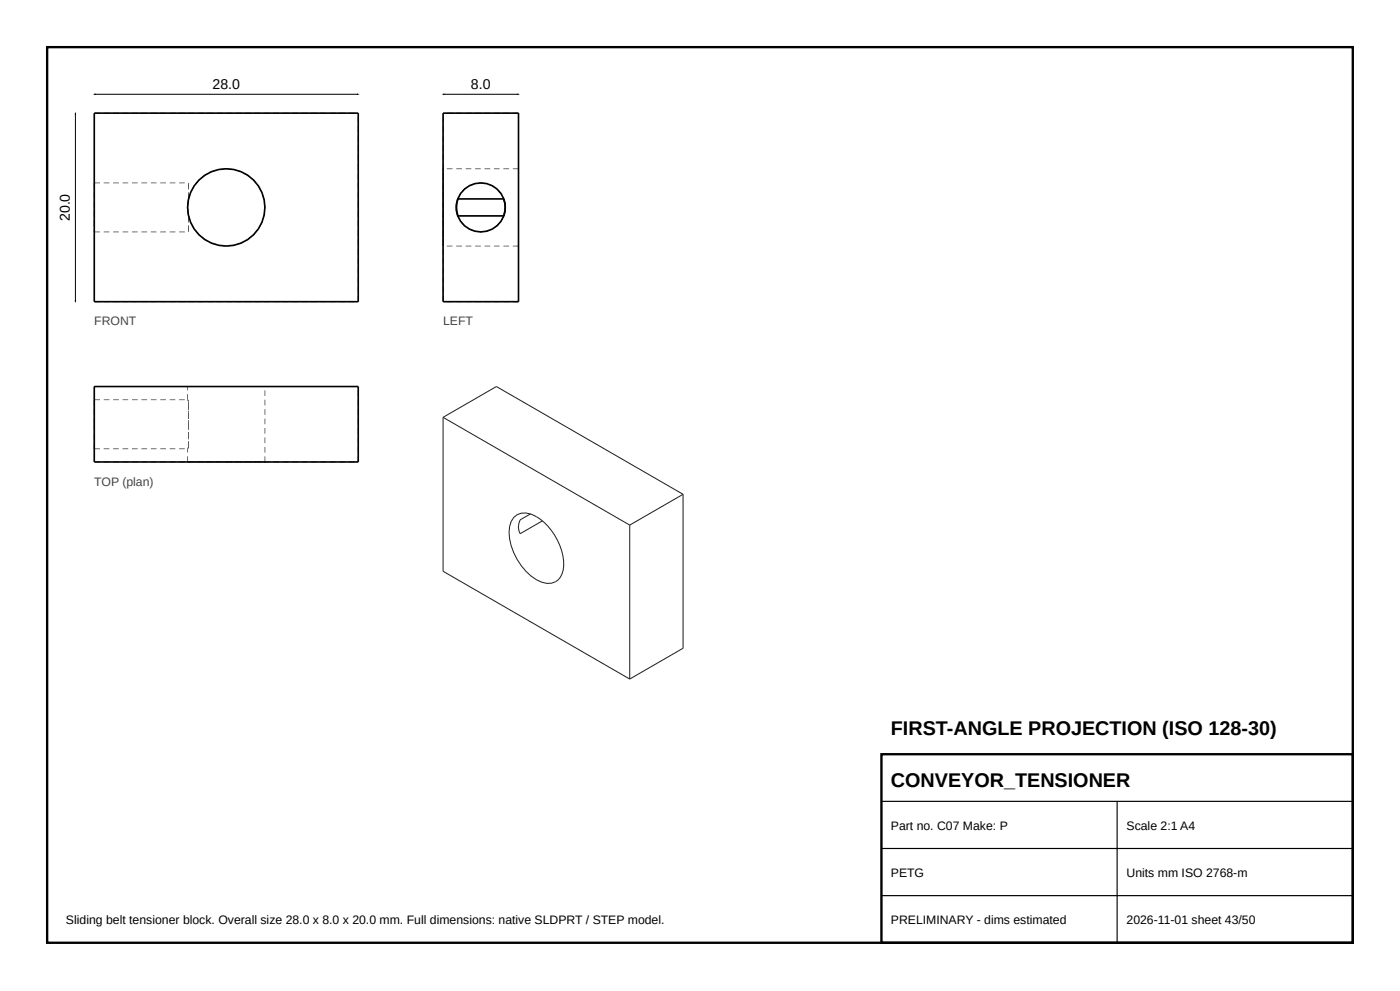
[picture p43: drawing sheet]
<svg xmlns="http://www.w3.org/2000/svg" width="297mm" height="210mm" viewBox="0 0 297 210" stroke-linecap="round" stroke-linejoin="round" font-family="sans-serif">
<defs><g id="words">
<g font-size="4.2">
<text x="189" y="156">FIRST-ANGLE PROJECTION (ISO 128-30)</text>
<text x="189" y="167">CONVEYOR_TENSIONER</text>
</g>
<g font-size="3">
<text x="45.1" y="18.8">28.0</text>
<text x="99.9" y="18.8">8.0</text>
<text x="14.8" y="46.9" transform="rotate(-90 14.8 46.9)">20.0</text>
</g>
<g font-size="2.6" fill="#444">
<text x="20" y="69">FRONT</text>
<text x="94" y="69">LEFT</text>
<text x="20" y="103">TOP (plan)</text>
</g>
<g font-size="2.6">
<text x="189" y="176">Part no. C07 Make: P</text>
<text x="239" y="176">Scale 2:1 A4</text>
<text x="189" y="186">PETG</text>
<text x="239" y="186">Units mm ISO 2768-m</text>
<text x="14" y="196">Sliding belt tensioner block. Overall size 28.0 x 8.0 x 20.0 mm. Full dimensions: native SLDPRT / STEP model.</text>
<text x="189" y="196">PRELIMINARY - dims estimated</text>
<text x="239" y="196">2026-11-01 sheet 43/50</text>
</g>
</g></defs>
<path d="M10 10h277v190h-277zM187 160h100v40h-100z" fill="none" stroke="#000" stroke-width=".5"/>
<path d="M187 170h100M187 180h100M237 170v30M187 190h100" fill="none" stroke="#000" stroke-width=".25"/>
<g fill="#555">
<path d="M19.9 62.8h.2v1.2h-.2zM19.9 60.8h.2v1.2h-.2zM19.9 58.8h.2v1.2h-.2zM19.9 56.8h.2v1.2h-.2zM19.9 54.8h.2v1.2h-.2zM19.9 52.8h.2v1.2h-.2zM19.9 50.8h.2v1.2h-.2zM19.9 48.8h.2v1.2h-.2zM19.9 46.8h.2v1.2h-.2zM19.9 44.8h.2v1.2h-.2zM19.9 42.8h.2v1.2h-.2zM19.9 40.8h.2v1.2h-.2zM19.9 38.8h.2v1.2h-.2zM19.9 36.8h.2v1.2h-.2zM19.9 34.8h.2v1.2h-.2zM19.9 32.8h.2v1.2h-.2zM19.9 30.8h.2v1.2h-.2zM19.9 28.8h.2v1.2h-.2zM19.9 26.8h.2v1.2h-.2zM19.9 24.8h.2v1.2h-.2z"/>
<path d="M19.9 38.8h.2v1.2h-.2zM19.9 40.8h.2v1.2h-.2zM19.9 42.8h.2v1.2h-.2zM19.9 44.8h.2v1.2h-.2zM19.9 46.8h.2v1.2h-.2zM19.9 48.8h.2v.4h-.2z"/>
<path d="M19.9 48h.2v1.2h-.2zM19.9 46h.2v1.2h-.2zM19.9 44h.2v1.2h-.2zM19.9 42h.2v1.2h-.2zM19.9 40h.2v1.2h-.2zM19.9 38.8h.2v.4h-.2z"/>
<path d="M20 23.9h1.2v.2h-1.2zM22 23.9h1.2v.2h-1.2zM24 23.9h1.2v.2h-1.2zM26 23.9h1.2v.2h-1.2zM28 23.9h1.2v.2h-1.2zM30 23.9h1.2v.2h-1.2zM32 23.9h1.2v.2h-1.2zM34 23.9h1.2v.2h-1.2zM36 23.9h1.2v.2h-1.2zM38 23.9h1.2v.2h-1.2zM40 23.9h1.2v.2h-1.2zM42 23.9h1.2v.2h-1.2zM44 23.9h1.2v.2h-1.2zM46 23.9h1.2v.2h-1.2zM48 23.9h1.2v.2h-1.2zM50 23.9h1.2v.2h-1.2zM52 23.9h1.2v.2h-1.2zM54 23.9h1.2v.2h-1.2zM56 23.9h1.2v.2h-1.2zM58 23.9h1.2v.2h-1.2zM60 23.9h1.2v.2h-1.2zM62 23.9h1.2v.2h-1.2zM64 23.9h1.2v.2h-1.2zM66 23.9h1.2v.2h-1.2zM68 23.9h1.2v.2h-1.2zM70 23.9h1.2v.2h-1.2zM72 23.9h1.2v.2h-1.2zM74 23.9h1.2v.2h-1.2z"/>
<path d="M20 63.9h1.2v.2h-1.2zM22 63.9h1.2v.2h-1.2zM24 63.9h1.2v.2h-1.2zM26 63.9h1.2v.2h-1.2zM28 63.9h1.2v.2h-1.2zM30 63.9h1.2v.2h-1.2zM32 63.9h1.2v.2h-1.2zM34 63.9h1.2v.2h-1.2zM36 63.9h1.2v.2h-1.2zM38 63.9h1.2v.2h-1.2zM40 63.9h1.2v.2h-1.2zM42 63.9h1.2v.2h-1.2zM44 63.9h1.2v.2h-1.2zM46 63.9h1.2v.2h-1.2zM48 63.9h1.2v.2h-1.2zM50 63.9h1.2v.2h-1.2zM52 63.9h1.2v.2h-1.2zM54 63.9h1.2v.2h-1.2zM56 63.9h1.2v.2h-1.2zM58 63.9h1.2v.2h-1.2zM60 63.9h1.2v.2h-1.2zM62 63.9h1.2v.2h-1.2zM64 63.9h1.2v.2h-1.2zM66 63.9h1.2v.2h-1.2zM68 63.9h1.2v.2h-1.2zM70 63.9h1.2v.2h-1.2zM72 63.9h1.2v.2h-1.2zM74 63.9h1.2v.2h-1.2z"/>
<path d="M75.9 62.8h.2v1.2h-.2zM75.9 60.8h.2v1.2h-.2zM75.9 58.8h.2v1.2h-.2zM75.9 56.8h.2v1.2h-.2zM75.9 54.8h.2v1.2h-.2zM75.9 52.8h.2v1.2h-.2zM75.9 50.8h.2v1.2h-.2zM75.9 48.8h.2v1.2h-.2zM75.9 46.8h.2v1.2h-.2zM75.9 44.8h.2v1.2h-.2zM75.9 42.8h.2v1.2h-.2zM75.9 40.8h.2v1.2h-.2zM75.9 38.8h.2v1.2h-.2zM75.9 36.8h.2v1.2h-.2zM75.9 34.8h.2v1.2h-.2zM75.9 32.8h.2v1.2h-.2zM75.9 30.8h.2v1.2h-.2zM75.9 28.8h.2v1.2h-.2zM75.9 26.8h.2v1.2h-.2zM75.9 24.8h.2v1.2h-.2z"/>
<path d="M48 35.7l1.2 .1v.2l-1.2-.1zM50 36l1.2 .3-.1 .2-1.1-.3zM51.9 36.7l1 .7-.1 .1-.2-.3-.8-.3zM53.5 37.9l.9 .8-.2 .2-.4-.7-.4-.2zM54.7 39.5l.2-.1 .5 1-.1 .1zM55.6 41.2h.2l.3 1.1-.2 .1zM56 43.2l.2-.1 .1 1.2h-.2l.1-.3zM56 45.1h.2l-.3 1.2h-.2l.3-.7zM55.5 47l.2 .2-.6 1-.1-.1zM54.5 48.7l.2 .2-.8 .9-.1-.1zM52.2 50.9l.4-.1 .6-.6 .1 .1-1 .7zM50.4 51.7l.7-.1 .4-.3 .1 .1-1.1 .5zM48.5 52.1l1.1-.1 .1-.1v.2l-1.2 .1zM46.5 52l1.2 .1v.2l-1.2-.2zM44.7 51.4l.2 .2 .9 .2-.1 .1-.9-.2-.2-.2zM43 50.3l.4 .5 .6 .2-.1 .2-1-.7zM41.5 49l.1-.1 .6 .9h.2l-.1 .2zM40.4 47.3l.2-.1 .5 1.1-.1 .1zM39.8 45.4h.2v.2l.3 .9-.1 .1zM39.8 43.4h.2l-.2 .6 .1 .6h-.1zM40.2 41.4l.1 .1-.3 .9v.2h-.1zM41 39.6l.2 .1-.6 1-.2-.1zM42.1 38.1l.2-.1 .1 .1-.2 .1-.6 .8-.1-.1zM42.9 37.5l1-.7 .1 .2-.6 .2-.4 .4zM44.6 36.4l1.2-.3v.1l-.9 .2-.2 .2zM46.6 35.9l1.2-.2v.2l-1.2 .1z"/>
<path d="M20 38.7h1.2v.2h-1.2zM22 38.7h1.2v.2h-1.2zM24 38.7h1.2v.2h-1.2zM26 38.7h1.2v.2h-1.2zM28 38.7h1.2v.2h-1.2zM30 38.7h1.2v.2h-1.2zM32 38.7h1.2v.2h-1.2zM34 38.7h1.2v.2h-1.2zM36 38.7h1.2v.2h-1.2zM38 38.7h1.2v.2h-1.2z"/>
<path d="M39.9 38.8h.2v1.2h-.2zM39.9 40.8h.2v1.2h-.2z"/>
<path d="M39.9 42.2h.2l-.2 .9v.3h-.2zM39.7 44.2h.2v.7l.1 .5h-.2z"/>
<path d="M39.9 45.8h.2v1.2h-.2zM39.9 47.8h.2v1.2h-.2z"/>
<path d="M39.9 48h.2v1.2h-.2zM39.9 46h.2v1.2h-.2z"/>
<path d="M39.7 44.6h.2v.3l.2 .9h-.2zM39.8 42.6h.2l-.1 .5v.7h-.2z"/>
<path d="M39.9 41h.2v1.2h-.2zM39.9 39h.2v1.2h-.2z"/>
<path d="M20 49.1h1.2v.2h-1.2zM22 49.1h1.2v.2h-1.2zM24 49.1h1.2v.2h-1.2zM26 49.1h1.2v.2h-1.2zM28 49.1h1.2v.2h-1.2zM30 49.1h1.2v.2h-1.2zM32 49.1h1.2v.2h-1.2zM34 49.1h1.2v.2h-1.2zM36 49.1h1.2v.2h-1.2zM38 49.1h1.2v.2h-1.2z"/>
</g>
<g fill="none" stroke="#000" stroke-width=".35">
<path d="M20 24h56v40h-56z"/>
<circle cx="48" cy="44" r="8.2"/>
</g>
<g fill="#555">
<path d="M39.9 94.8l.2 .1-.2 .3h-.2z"/>
<path d="M39.7 84.8h.2l.2 .3-.2 .1z"/>
<path d="M19.9 96.8h.2v1.2h-.2zM19.9 94.8h.2v1.2h-.2zM19.9 92.8h.2v1.2h-.2zM19.9 90.8h.2v1.2h-.2zM19.9 88.8h.2v1.2h-.2zM19.9 86.8h.2v1.2h-.2zM19.9 84.8h.2v1.2h-.2zM19.9 82.8h.2v1.2h-.2z"/>
<path d="M19.9 90h.2v1.2h-.2zM19.9 92h.2v1.2h-.2zM19.9 94h.2v1.2h-.2z"/>
<path d="M19.9 94h.2v1.2h-.2zM19.9 92h.2v1.2h-.2zM19.9 90h.2v1.2h-.2zM19.9 88h.2v1.2h-.2zM19.9 86h.2v1.2h-.2zM19.9 84.8h.2v.4h-.2z"/>
<path d="M19.9 84.8h.2v1.2h-.2zM19.9 86.8h.2v1.2h-.2zM19.9 88.8h.2v1.2h-.2z"/>
<path d="M20 97.9h1.2v.2h-1.2zM22 97.9h1.2v.2h-1.2zM24 97.9h1.2v.2h-1.2zM26 97.9h1.2v.2h-1.2zM28 97.9h1.2v.2h-1.2zM30 97.9h1.2v.2h-1.2zM32 97.9h1.2v.2h-1.2zM34 97.9h1.2v.2h-1.2zM36 97.9h1.2v.2h-1.2zM38 97.9h1.2v.2h-1.2zM40 97.9h1.2v.2h-1.2zM42 97.9h1.2v.2h-1.2zM44 97.9h1.2v.2h-1.2zM46 97.9h1.2v.2h-1.2zM48 97.9h1.2v.2h-1.2zM50 97.9h1.2v.2h-1.2zM52 97.9h1.2v.2h-1.2zM54 97.9h1.2v.2h-1.2zM56 97.9h1.2v.2h-1.2zM58 97.9h1.2v.2h-1.2zM60 97.9h1.2v.2h-1.2zM62 97.9h1.2v.2h-1.2zM64 97.9h1.2v.2h-1.2zM66 97.9h1.2v.2h-1.2zM68 97.9h1.2v.2h-1.2zM70 97.9h1.2v.2h-1.2zM72 97.9h1.2v.2h-1.2zM74 97.9h1.2v.2h-1.2z"/>
<path d="M48 97.9h1.2v.2h-1.2zM50 97.9h1.2v.2h-1.2zM52 97.9h1.2v.2h-1.2zM54 97.9h1.2v.2h-1.2zM56 97.9h.2v.2h-.2z"/>
<path d="M55 97.9h1.2v.2h-1.2zM53 97.9h1.2v.2h-1.2zM51 97.9h1.2v.2h-1.2zM49 97.9h1.2v.2h-1.2zM47 97.9h1.2v.2h-1.2zM45 97.9h1.2v.2h-1.2zM43 97.9h1.2v.2h-1.2zM41 97.9h1.2v.2h-1.2zM39.8 97.9h.4v.2h-.4z"/>
<path d="M39.8 97.9h1.2v.2h-1.2zM41.8 97.9h1.2v.2h-1.2zM43.8 97.9h1.2v.2h-1.2zM45.8 97.9h1.2v.2h-1.2zM47.8 97.9h.2v.2h-.2z"/>
<path d="M20 81.9h1.2v.2h-1.2zM22 81.9h1.2v.2h-1.2zM24 81.9h1.2v.2h-1.2zM26 81.9h1.2v.2h-1.2zM28 81.9h1.2v.2h-1.2zM30 81.9h1.2v.2h-1.2zM32 81.9h1.2v.2h-1.2zM34 81.9h1.2v.2h-1.2zM36 81.9h1.2v.2h-1.2zM38 81.9h1.2v.2h-1.2zM40 81.9h1.2v.2h-1.2zM42 81.9h1.2v.2h-1.2zM44 81.9h1.2v.2h-1.2zM46 81.9h1.2v.2h-1.2zM48 81.9h1.2v.2h-1.2zM50 81.9h1.2v.2h-1.2zM52 81.9h1.2v.2h-1.2zM54 81.9h1.2v.2h-1.2zM56 81.9h1.2v.2h-1.2zM58 81.9h1.2v.2h-1.2zM60 81.9h1.2v.2h-1.2zM62 81.9h1.2v.2h-1.2zM64 81.9h1.2v.2h-1.2zM66 81.9h1.2v.2h-1.2zM68 81.9h1.2v.2h-1.2zM70 81.9h1.2v.2h-1.2zM72 81.9h1.2v.2h-1.2zM74 81.9h1.2v.2h-1.2z"/>
<path d="M75.9 96.8h.2v1.2h-.2zM75.9 94.8h.2v1.2h-.2zM75.9 92.8h.2v1.2h-.2zM75.9 90.8h.2v1.2h-.2zM75.9 88.8h.2v1.2h-.2zM75.9 86.8h.2v1.2h-.2zM75.9 84.8h.2v1.2h-.2zM75.9 82.8h.2v1.2h-.2z"/>
<path d="M48 81.9h1.2v.2h-1.2zM50 81.9h1.2v.2h-1.2zM52 81.9h1.2v.2h-1.2zM54 81.9h1.2v.2h-1.2zM56 81.9h.2v.2h-.2z"/>
<path d="M55 81.9h1.2v.2h-1.2zM53 81.9h1.2v.2h-1.2zM51 81.9h1.2v.2h-1.2zM49 81.9h1.2v.2h-1.2zM47 81.9h1.2v.2h-1.2zM45 81.9h1.2v.2h-1.2zM43 81.9h1.2v.2h-1.2zM41 81.9h1.2v.2h-1.2zM39.8 81.9h.4v.2h-.4z"/>
<path d="M39.8 81.9h1.2v.2h-1.2zM41.8 81.9h1.2v.2h-1.2zM43.8 81.9h1.2v.2h-1.2zM45.8 81.9h1.2v.2h-1.2zM47.8 81.9h.2v.2h-.2z"/>
<path d="M39.9 90h.2v1.2h-.2zM39.9 92h.2v1.2h-.2zM39.9 94h.2v.9h-.2z"/>
<path d="M39.9 93.7h.2v1.2h-.2zM39.9 91.7h.2v1.2h-.2zM39.9 89.7h.2v1.2h-.2zM39.9 87.7h.2v1.2h-.2zM39.9 85.7h.2v1.2h-.2z"/>
<path d="M39.9 85.1h.2v1.2h-.2zM39.9 87.1h.2v1.2h-.2zM39.9 89.1h.2v.9h-.2z"/>
<path d="M39.9 93.7h.2v1.2h-.2zM39.9 91.7h.2v1.2h-.2zM39.9 89.7h.2v1.2h-.2zM39.9 87.7h.2v1.2h-.2zM39.9 85.7h.2v1.2h-.2z"/>
<path d="M39.9 93.7h.2v1.2h-.2zM39.9 91.7h.2v1.2h-.2zM39.9 89.7h.2v1.2h-.2zM39.9 87.7h.2v1.2h-.2zM39.9 85.7h.2v1.2h-.2z"/>
<path d="M20 95.1h1.2v.2h-1.2zM22 95.1h1.2v.2h-1.2zM24 95.1h1.2v.2h-1.2zM26 95.1h1.2v.2h-1.2zM28 95.1h1.2v.2h-1.2zM30 95.1h1.2v.2h-1.2zM32 95.1h1.2v.2h-1.2zM34 95.1h1.2v.2h-1.2zM36 95.1h1.2v.2h-1.2zM38 95.1h1.2v.2h-1.2z"/>
<path d="M20 84.7h1.2v.2h-1.2zM22 84.7h1.2v.2h-1.2zM24 84.7h1.2v.2h-1.2zM26 84.7h1.2v.2h-1.2zM28 84.7h1.2v.2h-1.2zM30 84.7h1.2v.2h-1.2zM32 84.7h1.2v.2h-1.2zM34 84.7h1.2v.2h-1.2zM36 84.7h1.2v.2h-1.2zM38 84.7h1.2v.2h-1.2z"/>
<path d="M56.1 96.8h.2v1.2h-.2zM56.1 94.8h.2v1.2h-.2zM56.1 92.8h.2v1.2h-.2zM56.1 90.8h.2v1.2h-.2zM56.1 88.8h.2v1.2h-.2zM56.1 86.8h.2v1.2h-.2zM56.1 84.8h.2v1.2h-.2zM56.1 82.8h.2v1.2h-.2z"/>
<path d="M39.7 96.8h.2v1.2h-.2zM39.7 95.2h.2v.8h-.2z"/>
<path d="M39.7 83.6h.2v1.2h-.2zM39.7 82h.2v.8h-.2z"/>
</g>
<path d="M20 82h56v16h-56z" fill="none" stroke="#000" stroke-width=".35"/>
<g fill="#555">
<path d="M109.9 62.8h.2v1.2h-.2zM109.9 60.8h.2v1.2h-.2zM109.9 58.8h.2v1.2h-.2zM109.9 56.8h.2v1.2h-.2zM109.9 54.8h.2v1.2h-.2zM109.9 52.8h.2v1.2h-.2zM109.9 50.8h.2v1.2h-.2zM109.9 48.8h.2v1.2h-.2zM109.9 46.8h.2v1.2h-.2zM109.9 44.8h.2v1.2h-.2zM109.9 42.8h.2v1.2h-.2zM109.9 40.8h.2v1.2h-.2zM109.9 38.8h.2v1.2h-.2zM109.9 36.8h.2v1.2h-.2zM109.9 34.8h.2v1.2h-.2zM109.9 32.8h.2v1.2h-.2zM109.9 30.8h.2v1.2h-.2zM109.9 28.8h.2v1.2h-.2zM109.9 26.8h.2v1.2h-.2zM109.9 24.8h.2v1.2h-.2z"/>
<path d="M109.9 35.8h.2v1.2h-.2zM109.9 37.8h.2v1.2h-.2zM109.9 39.8h.2v1.2h-.2zM109.9 41.8h.2v1.2h-.2zM109.9 43.8h.2v1.2h-.2zM109.9 45.8h.2v1.2h-.2zM109.9 47.8h.2v1.2h-.2zM109.9 49.8h.2v1.2h-.2zM109.9 51.8h.2v.4h-.2z"/>
<path d="M109.9 51h.2v1.2h-.2zM109.9 49h.2v1.2h-.2zM109.9 47h.2v1.2h-.2zM109.9 45h.2v1.2h-.2zM109.9 43h.2v1.2h-.2zM109.9 41h.2v1.2h-.2zM109.9 39h.2v1.2h-.2zM109.9 37h.2v1.2h-.2zM109.9 35.8h.2v.4h-.2z"/>
<path d="M108.8 23.9h1.2v.2h-1.2zM106.8 23.9h1.2v.2h-1.2zM104.8 23.9h1.2v.2h-1.2zM102.8 23.9h1.2v.2h-1.2zM100.8 23.9h1.2v.2h-1.2zM98.8 23.9h1.2v.2h-1.2zM96.8 23.9h1.2v.2h-1.2zM94.8 23.9h1.2v.2h-1.2z"/>
<path d="M108.8 63.9h1.2v.2h-1.2zM106.8 63.9h1.2v.2h-1.2zM104.8 63.9h1.2v.2h-1.2zM102.8 63.9h1.2v.2h-1.2zM100.8 63.9h1.2v.2h-1.2zM98.8 63.9h1.2v.2h-1.2zM96.8 63.9h1.2v.2h-1.2zM94.8 63.9h1.2v.2h-1.2z"/>
<path d="M93.9 62.8h.2v1.2h-.2zM93.9 60.8h.2v1.2h-.2zM93.9 58.8h.2v1.2h-.2zM93.9 56.8h.2v1.2h-.2zM93.9 54.8h.2v1.2h-.2zM93.9 52.8h.2v1.2h-.2zM93.9 50.8h.2v1.2h-.2zM93.9 48.8h.2v1.2h-.2zM93.9 46.8h.2v1.2h-.2zM93.9 44.8h.2v1.2h-.2zM93.9 42.8h.2v1.2h-.2zM93.9 40.8h.2v1.2h-.2zM93.9 38.8h.2v1.2h-.2zM93.9 36.8h.2v1.2h-.2zM93.9 34.8h.2v1.2h-.2zM93.9 32.8h.2v1.2h-.2zM93.9 30.8h.2v1.2h-.2zM93.9 28.8h.2v1.2h-.2zM93.9 26.8h.2v1.2h-.2zM93.9 24.8h.2v1.2h-.2z"/>
<path d="M93.9 35.8h.2v1.2h-.2zM93.9 37.8h.2v1.2h-.2zM93.9 39.8h.2v1.2h-.2zM93.9 41.8h.2v1.2h-.2zM93.9 43.8h.2v1.2h-.2zM93.9 45.8h.2v1.2h-.2zM93.9 47.8h.2v1.2h-.2zM93.9 49.8h.2v1.2h-.2zM93.9 51.8h.2v.4h-.2z"/>
<path d="M93.9 51h.2v1.2h-.2zM93.9 49h.2v1.2h-.2zM93.9 47h.2v1.2h-.2zM93.9 45h.2v1.2h-.2zM93.9 43h.2v1.2h-.2zM93.9 41h.2v1.2h-.2zM93.9 39h.2v1.2h-.2zM93.9 37h.2v1.2h-.2zM93.9 35.8h.2v.4h-.2z"/>
<path d="M102 38.7l1.2 .2v.1l-1.2-.1zM104 39.1l1 .6-.1 .2-.5-.5-.5-.1zM105.5 40.3l.2-.1 .7 1h-.1v-.1zM106.7 42l.1-.1 .2 .3h-.2z"/>
<path d="M106.8 45.8h.2l-.6 1.1-.2-.1zM104.9 48.2l.6-.3 .2-.5 .2 .1-.9 .8zM103.1 49h.2l.9-.4 .1 .2-1 .3-.2 .1zM101.1 49l.9 .2 .3-.1v.2l-1.2-.1zM99.3 48.3l.3 .3 .8 .2-.1 .2-.8-.3-.3-.2zM97.7 47.1l.2-.1 .6 .9h.2l-.1 .1zM97 45.8h.2l.3 .5-.2 .1z"/>
<path d="M97.6 41.1l.2 .1-.6 1h-.2zM98.5 40.1l.5-.4 .1 .1-.6 .3-.2 .5-.2-.1zM99.7 39.2l1.2-.4v.2h-.2l-.9 .4zM101.7 38.7h.3v.2h-.3z"/>
<path d="M108.8 35.7h1.2v.2h-1.2zM106.8 35.7h1.2v.2h-1.2zM104.8 35.7h1.2v.2h-1.2zM102.8 35.7h1.2v.2h-1.2zM100.8 35.7h1.2v.2h-1.2zM98.8 35.7h1.2v.2h-1.2zM96.8 35.7h1.2v.2h-1.2zM94.8 35.7h1.2v.2h-1.2z"/>
<path d="M108.8 52.1h1.2v.2h-1.2zM106.8 52.1h1.2v.2h-1.2zM104.8 52.1h1.2v.2h-1.2zM102.8 52.1h1.2v.2h-1.2zM100.8 52.1h1.2v.2h-1.2zM98.8 52.1h1.2v.2h-1.2zM96.8 52.1h1.2v.2h-1.2zM94.8 52.1h1.2v.2h-1.2z"/>
</g>
<g fill="none" stroke="#000" stroke-width=".35">
<path d="M94 24h16v40h-16zM97.1 42.2h9.8a5.2 5.2 0 0 1 0 3.6h-9.8a5.2 5.2 0 0 1 0-3.6z"/>
<circle cx="102" cy="44" r="5.2"/>
</g>
<path d="M94 88.5v32.7l39.6 22.9M94 88.5l11.3-6.5 39.6 22.9M94 88.5l39.6 22.9M109 109.8a3.2 3.2 0 0 1 3.7-.7 12.1 12.1 0 0 1 6.8 11.8 3.2 3.2 0 0 1-4.6 2.6 12.1 12.1 0 0 1-6.8-11.8l.3-1.1zM112.5 109l-2.2 1.3a3.1 3.1 0 0 0 0 2.9l4.8-2.7M133.6 111.4v32.7M144.9 104.9l-11.3 6.5M144.9 104.9v32.6l-11.3 6.6" fill="none" stroke="#222" stroke-width=".22"/>
<path d="M20 20h56M94 20h16M16 24v40" fill="none" stroke="#000" stroke-width=".21"/>
<path d="M75.7 19.8l.6 .2-.6 .2zM109.7 19.8l.6 .2-.6 .2zM16 23.7l.2 .6h-.4zM19.7 20l.6-.2v.4zM93.7 20l.6-.2v.4zM15.8 63.7h.4l-.2 .6z" fill="#000"/>
<use href="#words"/>
</svg>
